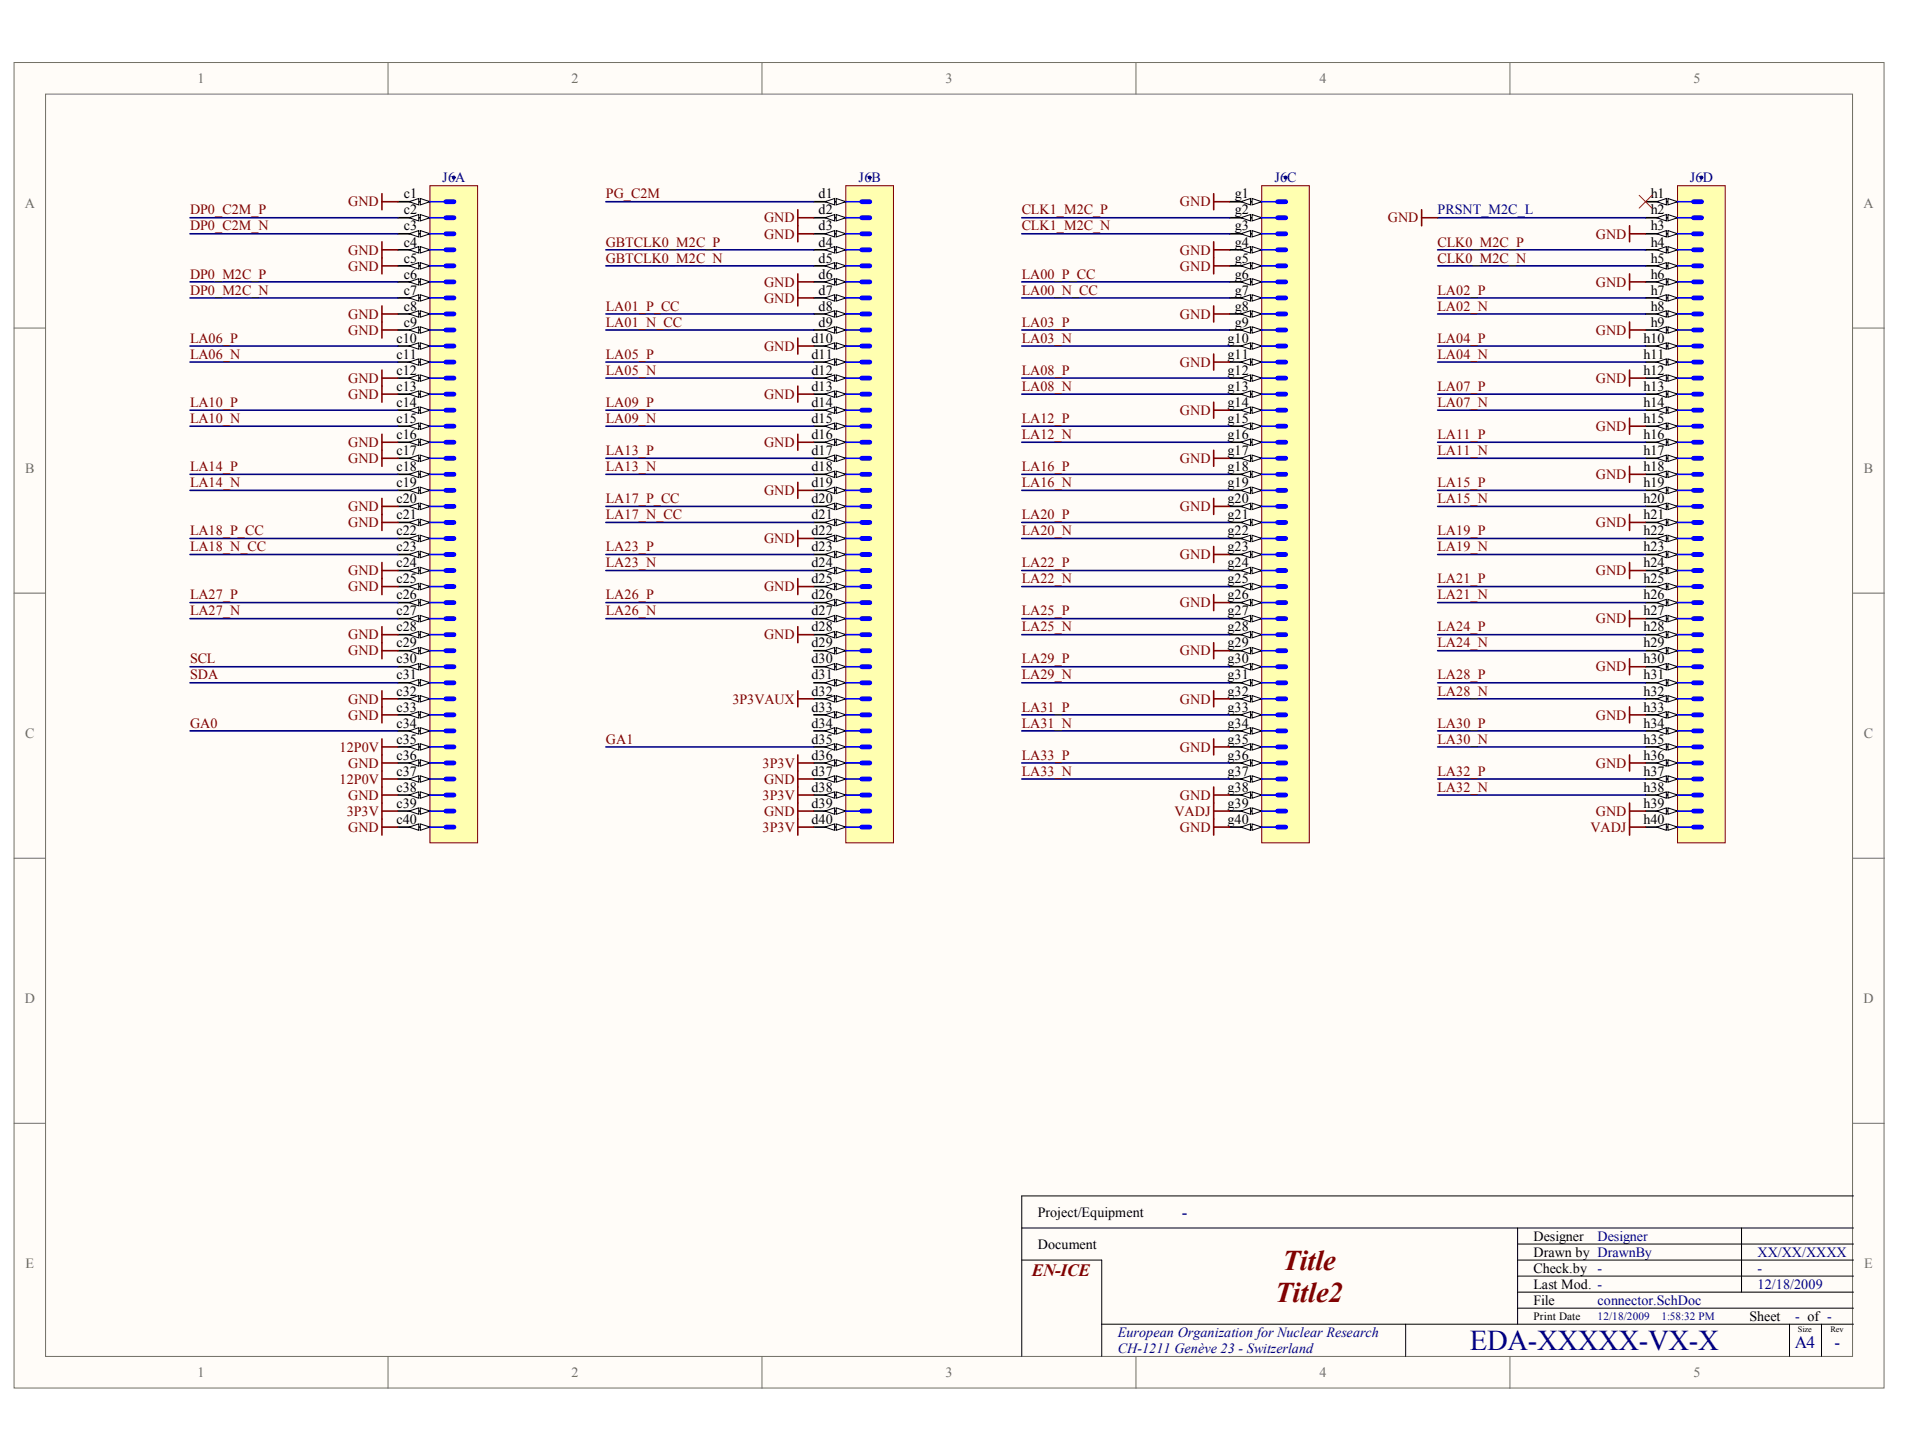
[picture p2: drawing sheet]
<svg xmlns="http://www.w3.org/2000/svg" width="269mm" height="205mm" viewBox="0 0 269 205" stroke-linecap="round" stroke-linejoin="round" font-family="sans-serif">
<defs><g id="words">
<g font-size="4" fill="#800000">
<text x="181" y="179.1">Title</text>
<text x="179.9" y="183.6">Title2</text>
</g>
<text font-size="4" fill="#000080" x="207.4" y="190.4">EDA-XXXXX-VX-X</text>
<g font-size="2.4" fill="#000080">
<text x="166.8" y="171.8">-</text>
<text x="253.3" y="190.1">A4</text>
<text x="258.9" y="190.1">-</text>
</g>
<text font-size="2.4" fill="#800000" x="145.6" y="180">EN-ICE</text>
<g font-size="2" fill="#716f64">
<text x="27.9" y="11.7">1</text>
<text x="80.6" y="11.7">2</text>
<text x="133.4" y="11.7">3</text>
<text x="186.2" y="11.7">4</text>
<text x="239" y="11.7">5</text>
<text x="3.5" y="29.3">A</text>
<text x="262.9" y="29.3">A</text>
<text x="3.6" y="66.7">B</text>
<text x="263" y="66.7">B</text>
<text x="3.6" y="104.1">C</text>
<text x="263" y="104.1">C</text>
<text x="3.5" y="141.5">D</text>
<text x="262.9" y="141.5">D</text>
<text x="3.6" y="178.9">E</text>
<text x="263.1" y="178.9">E</text>
<text x="27.9" y="194.3">1</text>
<text x="80.6" y="194.3">2</text>
<text x="133.4" y="194.3">3</text>
<text x="186.2" y="194.3">4</text>
<text x="239" y="194.3">5</text>
</g>
<g font-size="2" fill="#800000">
<text x="49.1" y="29.1">GND</text>
<text x="85.5" y="28">PG_C2M</text>
<text x="166.5" y="29.1">GND</text>
<text x="26.8" y="30.3">DP0_C2M_P</text>
<text x="26.8" y="32.5">DP0_C2M_N</text>
<text x="49.1" y="35.9">GND</text>
<text x="85.5" y="34.8">GBTCLK0_M2C_P</text>
<text x="107.8" y="33.6">GND</text>
<text x="107.8" y="31.4">GND</text>
<text x="144.2" y="30.3">CLK1_M2C_P</text>
<text x="144.2" y="32.5">CLK1_M2C_N</text>
<text x="166.5" y="35.9">GND</text>
<text x="195.8" y="31.4">GND</text>
<text x="202.9" y="34.8">CLK0_M2C_P</text>
<text x="225.2" y="33.6">GND</text>
<text x="26.8" y="39.3">DP0_M2C_P</text>
<text x="26.8" y="41.6">DP0_M2C_N</text>
<text x="49.1" y="38.2">GND</text>
<text x="85.5" y="37">GBTCLK0_M2C_N</text>
<text x="107.8" y="40.4">GND</text>
<text x="144.2" y="39.3">LA00_P_CC</text>
<text x="144.2" y="41.6">LA00_N_CC</text>
<text x="166.5" y="38.2">GND</text>
<text x="202.9" y="37">CLK0_M2C_N</text>
<text x="202.9" y="41.6">LA02_P</text>
<text x="225.2" y="40.4">GND</text>
<text x="49.1" y="45">GND</text>
<text x="49.1" y="47.2">GND</text>
<text x="85.5" y="43.8">LA01_P_CC</text>
<text x="85.5" y="46.1">LA01_N_CC</text>
<text x="107.8" y="42.7">GND</text>
<text x="144.2" y="46.1">LA03_P</text>
<text x="166.5" y="45">GND</text>
<text x="202.9" y="43.8">LA02_N</text>
<text x="225.2" y="47.2">GND</text>
<text x="26.8" y="48.3">LA06_P</text>
<text x="26.8" y="50.6">LA06_N</text>
<text x="85.5" y="50.6">LA05_P</text>
<text x="85.5" y="52.9">LA05_N</text>
<text x="107.8" y="49.5">GND</text>
<text x="144.2" y="48.3">LA03_N</text>
<text x="144.2" y="52.9">LA08_P</text>
<text x="166.5" y="51.7">GND</text>
<text x="202.9" y="48.3">LA04_P</text>
<text x="202.9" y="50.6">LA04_N</text>
<text x="26.8" y="57.4">LA10_P</text>
<text x="26.8" y="59.7">LA10_N</text>
<text x="49.1" y="54">GND</text>
<text x="49.1" y="56.3">GND</text>
<text x="85.5" y="57.4">LA09_P</text>
<text x="85.5" y="59.7">LA09_N</text>
<text x="107.8" y="56.3">GND</text>
<text x="144.2" y="55.1">LA08_N</text>
<text x="144.2" y="59.7">LA12_P</text>
<text x="166.5" y="58.5">GND</text>
<text x="202.9" y="55.1">LA07_P</text>
<text x="202.9" y="57.4">LA07_N</text>
<text x="225.2" y="54">GND</text>
<text x="49.1" y="63">GND</text>
<text x="49.1" y="65.3">GND</text>
<text x="85.5" y="64.2">LA13_P</text>
<text x="107.8" y="63">GND</text>
<text x="144.2" y="61.9">LA12_N</text>
<text x="166.5" y="65.3">GND</text>
<text x="202.9" y="61.9">LA11_P</text>
<text x="202.9" y="64.2">LA11_N</text>
<text x="225.2" y="60.8">GND</text>
<text x="26.8" y="66.4">LA14_P</text>
<text x="26.8" y="68.7">LA14_N</text>
<text x="85.5" y="66.4">LA13_N</text>
<text x="85.5" y="71">LA17_P_CC</text>
<text x="107.8" y="69.8">GND</text>
<text x="144.2" y="66.4">LA16_P</text>
<text x="144.2" y="68.7">LA16_N</text>
<text x="202.9" y="68.7">LA15_P</text>
<text x="202.9" y="71">LA15_N</text>
<text x="225.2" y="67.6">GND</text>
<text x="26.8" y="75.5">LA18_P_CC</text>
<text x="26.8" y="77.8">LA18_N_CC</text>
<text x="49.1" y="72.1">GND</text>
<text x="49.1" y="74.4">GND</text>
<text x="85.5" y="73.2">LA17_N_CC</text>
<text x="85.5" y="77.8">LA23_P</text>
<text x="107.8" y="76.6">GND</text>
<text x="144.2" y="73.2">LA20_P</text>
<text x="144.2" y="75.5">LA20_N</text>
<text x="166.5" y="72.1">GND</text>
<text x="202.9" y="75.5">LA19_P</text>
<text x="202.9" y="77.8">LA19_N</text>
<text x="225.2" y="74.4">GND</text>
<text x="49.1" y="81.1">GND</text>
<text x="49.1" y="83.4">GND</text>
<text x="85.5" y="80">LA23_N</text>
<text x="107.8" y="83.4">GND</text>
<text x="144.2" y="80">LA22_P</text>
<text x="144.2" y="82.3">LA22_N</text>
<text x="166.5" y="78.9">GND</text>
<text x="202.9" y="82.3">LA21_P</text>
<text x="225.2" y="81.1">GND</text>
<text x="26.8" y="84.5">LA27_P</text>
<text x="26.8" y="86.8">LA27_N</text>
<text x="85.5" y="84.5">LA26_P</text>
<text x="85.5" y="86.8">LA26_N</text>
<text x="144.2" y="86.8">LA25_P</text>
<text x="144.2" y="89.1">LA25_N</text>
<text x="166.5" y="85.7">GND</text>
<text x="202.9" y="84.5">LA21_N</text>
<text x="202.9" y="89.1">LA24_P</text>
<text x="225.2" y="87.9">GND</text>
<text x="26.8" y="93.6">SCL</text>
<text x="26.8" y="95.8">SDA</text>
<text x="49.1" y="90.2">GND</text>
<text x="49.1" y="92.5">GND</text>
<text x="107.8" y="90.2">GND</text>
<text x="144.2" y="93.6">LA29_P</text>
<text x="144.2" y="95.8">LA29_N</text>
<text x="166.5" y="92.5">GND</text>
<text x="202.9" y="91.3">LA24_N</text>
<text x="202.9" y="95.8">LA28_P</text>
<text x="225.2" y="94.7">GND</text>
<text x="49.1" y="99.2">GND</text>
<text x="49.1" y="101.5">GND</text>
<text x="103.3" y="99.2">3P3VAUX</text>
<text x="144.2" y="100.4">LA31_P</text>
<text x="166.5" y="99.2">GND</text>
<text x="202.9" y="98.1">LA28_N</text>
<text x="225.2" y="101.5">GND</text>
<text x="26.8" y="102.6">GA0</text>
<text x="47.9" y="106">12P0V</text>
<text x="85.5" y="104.9">GA1</text>
<text x="144.2" y="102.6">LA31_N</text>
<text x="144.2" y="107.2">LA33_P</text>
<text x="166.5" y="106">GND</text>
<text x="202.9" y="102.6">LA30_P</text>
<text x="202.9" y="104.9">LA30_N</text>
<text x="47.9" y="110.6">12P0V</text>
<text x="49.1" y="112.8">GND</text>
<text x="49.1" y="108.3">GND</text>
<text x="107.6" y="108.3">3P3V</text>
<text x="107.6" y="112.8">3P3V</text>
<text x="107.8" y="110.6">GND</text>
<text x="144.2" y="109.4">LA33_N</text>
<text x="166.5" y="112.8">GND</text>
<text x="202.9" y="109.4">LA32_P</text>
<text x="202.9" y="111.7">LA32_N</text>
<text x="225.2" y="108.3">GND</text>
<text x="48.9" y="115.1">3P3V</text>
<text x="49.1" y="117.3">GND</text>
<text x="107.6" y="117.3">3P3V</text>
<text x="107.8" y="115.1">GND</text>
<text x="165.8" y="115.1">VADJ</text>
<text x="166.5" y="117.3">GND</text>
<text x="224.4" y="117.3">VADJ</text>
<text x="225.2" y="115.1">GND</text>
</g>
<g font-size="2">
<text x="57" y="28">c1</text>
<text x="115.5" y="28">d1</text>
<text x="174.2" y="28">g1</text>
<text x="232.9" y="28">h1</text>
<text x="57" y="30.3">c2</text>
<text x="57" y="32.5">c3</text>
<text x="57" y="34.8">c4</text>
<text x="115.5" y="30.3">d2</text>
<text x="115.5" y="32.5">d3</text>
<text x="115.5" y="34.8">d4</text>
<text x="174.2" y="30.3">g2</text>
<text x="174.2" y="32.5">g3</text>
<text x="174.2" y="34.8">g4</text>
<text x="232.9" y="30.3">h2</text>
<text x="232.9" y="32.5">h3</text>
<text x="232.9" y="34.8">h4</text>
<text x="57" y="37">c5</text>
<text x="57" y="39.3">c6</text>
<text x="57" y="41.6">c7</text>
<text x="115.5" y="37">d5</text>
<text x="115.5" y="39.3">d6</text>
<text x="115.5" y="41.6">d7</text>
<text x="174.2" y="37">g5</text>
<text x="174.2" y="39.3">g6</text>
<text x="174.2" y="41.6">g7</text>
<text x="232.9" y="37">h5</text>
<text x="232.9" y="39.3">h6</text>
<text x="232.9" y="41.6">h7</text>
<text x="57" y="43.8">c8</text>
<text x="57" y="46.1">c9</text>
<text x="115.5" y="43.8">d8</text>
<text x="115.5" y="46.1">d9</text>
<text x="174.2" y="43.8">g8</text>
<text x="174.2" y="46.1">g9</text>
<text x="232.9" y="43.8">h8</text>
<text x="232.9" y="46.1">h9</text>
<text x="56" y="48.3">c10</text>
<text x="56" y="50.6">c11</text>
<text x="56" y="52.9">c12</text>
<text x="114.5" y="48.3">d10</text>
<text x="114.5" y="50.6">d11</text>
<text x="114.5" y="52.9">d12</text>
<text x="173.2" y="48.3">g10</text>
<text x="173.2" y="50.6">g11</text>
<text x="173.2" y="52.9">g12</text>
<text x="231.9" y="48.3">h10</text>
<text x="231.9" y="50.6">h11</text>
<text x="231.9" y="52.9">h12</text>
<text x="56" y="55.1">c13</text>
<text x="56" y="57.4">c14</text>
<text x="56" y="59.7">c15</text>
<text x="114.5" y="55.1">d13</text>
<text x="114.5" y="57.4">d14</text>
<text x="114.5" y="59.7">d15</text>
<text x="173.2" y="55.1">g13</text>
<text x="173.2" y="57.4">g14</text>
<text x="173.2" y="59.7">g15</text>
<text x="231.9" y="55.1">h13</text>
<text x="231.9" y="57.4">h14</text>
<text x="231.9" y="59.7">h15</text>
<text x="56" y="61.9">c16</text>
<text x="56" y="64.2">c17</text>
<text x="114.5" y="61.9">d16</text>
<text x="114.5" y="64.2">d17</text>
<text x="173.2" y="61.9">g16</text>
<text x="173.2" y="64.2">g17</text>
<text x="231.9" y="61.9">h16</text>
<text x="231.9" y="64.2">h17</text>
<text x="56" y="66.4">c18</text>
<text x="56" y="68.7">c19</text>
<text x="56" y="71">c20</text>
<text x="114.5" y="66.4">d18</text>
<text x="114.5" y="68.7">d19</text>
<text x="114.5" y="71">d20</text>
<text x="173.2" y="66.4">g18</text>
<text x="173.2" y="68.7">g19</text>
<text x="173.2" y="71">g20</text>
<text x="231.9" y="66.4">h18</text>
<text x="231.9" y="68.7">h19</text>
<text x="231.9" y="71">h20</text>
<text x="56" y="73.2">c21</text>
<text x="56" y="75.5">c22</text>
<text x="56" y="77.8">c23</text>
<text x="114.5" y="73.2">d21</text>
<text x="114.5" y="75.5">d22</text>
<text x="114.5" y="77.8">d23</text>
<text x="173.2" y="73.2">g21</text>
<text x="173.2" y="75.5">g22</text>
<text x="173.2" y="77.8">g23</text>
<text x="231.9" y="73.2">h21</text>
<text x="231.9" y="75.5">h22</text>
<text x="231.9" y="77.8">h23</text>
<text x="56" y="80">c24</text>
<text x="56" y="82.3">c25</text>
<text x="114.5" y="80">d24</text>
<text x="114.5" y="82.3">d25</text>
<text x="173.2" y="80">g24</text>
<text x="173.2" y="82.3">g25</text>
<text x="231.9" y="80">h24</text>
<text x="231.9" y="82.3">h25</text>
<text x="56" y="84.5">c26</text>
<text x="56" y="86.8">c27</text>
<text x="56" y="89.1">c28</text>
<text x="114.5" y="84.5">d26</text>
<text x="114.5" y="86.8">d27</text>
<text x="114.5" y="89.1">d28</text>
<text x="173.2" y="84.5">g26</text>
<text x="173.2" y="86.8">g27</text>
<text x="173.2" y="89.1">g28</text>
<text x="231.9" y="84.5">h26</text>
<text x="231.9" y="86.8">h27</text>
<text x="231.9" y="89.1">h28</text>
<text x="56" y="91.3">c29</text>
<text x="56" y="93.6">c30</text>
<text x="56" y="95.8">c31</text>
<text x="114.5" y="91.3">d29</text>
<text x="114.5" y="93.6">d30</text>
<text x="114.5" y="95.8">d31</text>
<text x="173.2" y="91.3">g29</text>
<text x="173.2" y="93.6">g30</text>
<text x="173.2" y="95.8">g31</text>
<text x="231.9" y="91.3">h29</text>
<text x="231.9" y="93.6">h30</text>
<text x="231.9" y="95.8">h31</text>
<text x="56" y="98.1">c32</text>
<text x="56" y="100.4">c33</text>
<text x="114.5" y="98.1">d32</text>
<text x="114.5" y="100.4">d33</text>
<text x="173.2" y="98.1">g32</text>
<text x="173.2" y="100.4">g33</text>
<text x="231.9" y="98.1">h32</text>
<text x="231.9" y="100.4">h33</text>
<text x="56" y="102.6">c34</text>
<text x="56" y="104.9">c35</text>
<text x="56" y="107.2">c36</text>
<text x="114.5" y="102.6">d34</text>
<text x="114.5" y="104.9">d35</text>
<text x="114.5" y="107.2">d36</text>
<text x="173.2" y="102.6">g34</text>
<text x="173.2" y="104.9">g35</text>
<text x="173.2" y="107.2">g36</text>
<text x="231.9" y="102.6">h34</text>
<text x="231.9" y="104.9">h35</text>
<text x="231.9" y="107.2">h36</text>
<text x="56" y="109.4">c37</text>
<text x="56" y="111.7">c38</text>
<text x="56" y="113.9">c39</text>
<text x="114.5" y="109.4">d37</text>
<text x="114.5" y="111.7">d38</text>
<text x="114.5" y="113.9">d39</text>
<text x="173.2" y="109.4">g37</text>
<text x="173.2" y="111.7">g38</text>
<text x="173.2" y="113.9">g39</text>
<text x="231.9" y="109.4">h37</text>
<text x="231.9" y="111.7">h38</text>
<text x="231.9" y="113.9">h39</text>
<text x="56" y="116.2">c40</text>
<text x="114.5" y="116.2">d40</text>
<text x="173.2" y="116.2">g40</text>
<text x="231.9" y="116.2">h40</text>
<text x="146.4" y="171.6">Project/Equipment</text>
<text x="146.4" y="176.2">Document</text>
<text x="216.4" y="175">Designer</text>
<text x="216.4" y="177.3">Drawn by DrawnBy</text>
<text x="216.4" y="179.5">Check.by</text>
<text x="216.4" y="184.1">File</text>
<text x="216.4" y="181.8">Last Mod. -</text>
<text x="246.9" y="186.3">Sheet</text>
</g>
<g font-size="2" fill="#000080">
<text x="62.4" y="25.7">J6A</text>
<text x="121.2" y="25.7">J6B</text>
<text x="179.8" y="25.7">J6C</text>
<text x="238.5" y="25.7">J6D</text>
<text x="202.9" y="30.3">PRSNT_M2C_L</text>
<text x="225.4" y="175">Designer</text>
<text x="225.4" y="179.5">-</text>
<text x="248" y="177.3">XX/XX/XXXX</text>
<text x="248" y="179.5">-</text>
<text x="225.4" y="184.1">connector.SchDoc</text>
<text x="248" y="181.8">12/18/2009</text>
<text x="157.7" y="188.6">European Organization for Nuclear Research</text>
<text x="157.7" y="190.9">CH-1211 Genève 23 - Switzerland</text>
<text x="253.3" y="186.3">- of -</text>
</g>
<text font-size="1.6" x="216.4" y="186.2">Print Date</text>
<g font-size="1.6" fill="#000080">
<text x="225.4" y="186.2">12/18/2009</text>
<text x="234.5" y="186.2">1:58:32 PM</text>
</g>
<g font-size="1.2">
<text x="253.7" y="187.9">Size</text>
<text x="258.3" y="187.9">Rev</text>
</g>
</g></defs>
<g fill="#fffcf8" stroke="#716f64" stroke-width=".14">
<path d="M2 8.8h263.9v187h-263.9z"/>
<path d="M6.4 13.3h255v178h-255z"/>
</g>
<g fill="none" stroke="#716f64" stroke-width=".14">
<path d="M54.8 8.8v4.5M107.5 8.8v4.5M160.3 8.8v4.5M213.1 8.8v4.5M2 46.3h4.4M261.5 46.3h4.4M2 83.7h4.4M261.5 83.7h4.4M2 121.1h4.4M261.5 121.1h4.4M2 158.5h4.4M261.5 158.5h4.4"/>
<path d="M54.8 191.4v4.4M107.5 191.4v4.4M160.3 191.4v4.4M213.1 191.4v4.4"/>
</g>
<g fill="none" stroke="#000" stroke-width=".14">
<path d="M144.2 177.7h11.3v13.6M144.2 173.2h117.3M214.2 173.2v13.6M214.2 175.5h47.3M214.2 177.7h47.3M245.7 173.2v9.1M261.5 168.7h-117.3v22.6M155.5 186.8h106M198.4 186.8v4.5M214.2 180h47.3M214.2 182.3h47.3M214.2 184.5h47.3"/>
<path d="M252.5 186.8v4.5M257 186.8v4.5"/>
</g>
<path d="M60.7 26.2h6.7v92.7h-6.7z" fill="#ffffb0" stroke="#800000" stroke-width=".14"/>
<path d="M56.2 28.5h4.5" fill="none" stroke="#000" stroke-width=".23"/>
<g fill="#fffcf8" stroke="#000" stroke-width=".14">
<path d="M59.3 28l1.4 .5-1.4 .4z"/>
<path d="M57.7 28.5l1.4-.5v.9z"/>
</g>
<path d="M56.2 30.7h4.5" fill="none" stroke="#000" stroke-width=".23"/>
<g fill="#fffcf8" stroke="#000" stroke-width=".14">
<path d="M59.3 30.3l1.4 .4-1.4 .5z"/>
<path d="M57.7 30.7l1.4-.4v.9z"/>
</g>
<path d="M56.2 33h4.5" fill="none" stroke="#000" stroke-width=".23"/>
<g fill="#fffcf8" stroke="#000" stroke-width=".14">
<path d="M59.3 32.5l1.4 .5-1.4 .4z"/>
<path d="M57.7 33l1.4-.5v.9z"/>
</g>
<path d="M56.2 35.2h4.5" fill="none" stroke="#000" stroke-width=".23"/>
<g fill="#fffcf8" stroke="#000" stroke-width=".14">
<path d="M59.3 34.8l1.4 .4-1.4 .5z"/>
<path d="M57.7 35.2l1.4-.4v.9z"/>
</g>
<path d="M56.2 37.5h4.5" fill="none" stroke="#000" stroke-width=".23"/>
<g fill="#fffcf8" stroke="#000" stroke-width=".14">
<path d="M59.3 37l1.4 .5-1.4 .5z"/>
<path d="M57.7 37.5l1.4-.5v1z"/>
</g>
<path d="M56.2 39.8h4.5" fill="none" stroke="#000" stroke-width=".23"/>
<g fill="#fffcf8" stroke="#000" stroke-width=".14">
<path d="M59.3 39.3l1.4 .5-1.4 .4z"/>
<path d="M57.7 39.8l1.4-.5v.9z"/>
</g>
<path d="M56.2 42h4.5" fill="none" stroke="#000" stroke-width=".23"/>
<g fill="#fffcf8" stroke="#000" stroke-width=".14">
<path d="M59.3 41.6l1.4 .4-1.4 .5z"/>
<path d="M57.7 42l1.4-.4v.9z"/>
</g>
<path d="M56.2 44.3h4.5" fill="none" stroke="#000" stroke-width=".23"/>
<g fill="#fffcf8" stroke="#000" stroke-width=".14">
<path d="M59.3 43.8l1.4 .5-1.4 .4z"/>
<path d="M57.7 44.3l1.4-.5v.9z"/>
</g>
<path d="M56.2 46.6h4.5" fill="none" stroke="#000" stroke-width=".23"/>
<g fill="#fffcf8" stroke="#000" stroke-width=".14">
<path d="M59.3 46.1l1.4 .5-1.4 .4z"/>
<path d="M57.7 46.6l1.4-.5v.9z"/>
</g>
<path d="M56.2 48.8h4.5" fill="none" stroke="#000" stroke-width=".23"/>
<g fill="#fffcf8" stroke="#000" stroke-width=".14">
<path d="M59.3 48.4l1.4 .4-1.4 .5z"/>
<path d="M57.7 48.8l1.4-.4v.9z"/>
</g>
<path d="M56.2 51.1h4.5" fill="none" stroke="#000" stroke-width=".23"/>
<g fill="#fffcf8" stroke="#000" stroke-width=".14">
<path d="M59.3 50.6l1.4 .5-1.4 .4z"/>
<path d="M57.7 51.1l1.4-.5v.9z"/>
</g>
<path d="M56.2 53.3h4.5" fill="none" stroke="#000" stroke-width=".23"/>
<g fill="#fffcf8" stroke="#000" stroke-width=".14">
<path d="M59.3 52.9l1.4 .4-1.4 .5z"/>
<path d="M57.7 53.3l1.4-.4v.9z"/>
</g>
<path d="M56.2 55.6h4.5" fill="none" stroke="#000" stroke-width=".23"/>
<g fill="#fffcf8" stroke="#000" stroke-width=".14">
<path d="M59.3 55.1l1.4 .5-1.4 .5z"/>
<path d="M57.7 55.6l1.4-.5v1z"/>
</g>
<path d="M56.2 57.9h4.5" fill="none" stroke="#000" stroke-width=".23"/>
<g fill="#fffcf8" stroke="#000" stroke-width=".14">
<path d="M59.3 57.4l1.4 .5-1.4 .4z"/>
<path d="M57.7 57.9l1.4-.5v.9z"/>
</g>
<path d="M56.2 60.1h4.5" fill="none" stroke="#000" stroke-width=".23"/>
<g fill="#fffcf8" stroke="#000" stroke-width=".14">
<path d="M59.3 59.7l1.4 .4-1.4 .5z"/>
<path d="M57.7 60.1l1.4-.4v.9z"/>
</g>
<path d="M56.2 62.4h4.5" fill="none" stroke="#000" stroke-width=".23"/>
<g fill="#fffcf8" stroke="#000" stroke-width=".14">
<path d="M59.3 61.9l1.4 .5-1.4 .4z"/>
<path d="M57.7 62.4l1.4-.5v.9z"/>
</g>
<path d="M56.2 64.6h4.5" fill="none" stroke="#000" stroke-width=".23"/>
<g fill="#fffcf8" stroke="#000" stroke-width=".14">
<path d="M59.3 64.2l1.4 .4-1.4 .5z"/>
<path d="M57.7 64.6l1.4-.4v.9z"/>
</g>
<path d="M56.2 66.9h4.5" fill="none" stroke="#000" stroke-width=".23"/>
<g fill="#fffcf8" stroke="#000" stroke-width=".14">
<path d="M59.3 66.5l1.4 .4-1.4 .5z"/>
<path d="M57.7 66.9l1.4-.4v.9z"/>
</g>
<path d="M56.2 69.2h4.5" fill="none" stroke="#000" stroke-width=".23"/>
<g fill="#fffcf8" stroke="#000" stroke-width=".14">
<path d="M59.3 68.7l1.4 .5-1.4 .4z"/>
<path d="M57.7 69.2l1.4-.5v.9z"/>
</g>
<path d="M56.2 71.4h4.5" fill="none" stroke="#000" stroke-width=".23"/>
<g fill="#fffcf8" stroke="#000" stroke-width=".14">
<path d="M59.3 71l1.4 .4-1.4 .5z"/>
<path d="M57.7 71.4l1.4-.4v.9z"/>
</g>
<path d="M56.2 73.7h4.5" fill="none" stroke="#000" stroke-width=".23"/>
<g fill="#fffcf8" stroke="#000" stroke-width=".14">
<path d="M59.3 73.2l1.4 .5-1.4 .4z"/>
<path d="M57.7 73.7l1.4-.5v.9z"/>
</g>
<path d="M56.2 76h4.5" fill="none" stroke="#000" stroke-width=".23"/>
<g fill="#fffcf8" stroke="#000" stroke-width=".14">
<path d="M59.3 75.5l1.4 .5-1.4 .4z"/>
<path d="M57.7 76l1.4-.5v.9z"/>
</g>
<path d="M56.2 78.2h4.5" fill="none" stroke="#000" stroke-width=".23"/>
<g fill="#fffcf8" stroke="#000" stroke-width=".14">
<path d="M59.3 77.8l1.4 .4-1.4 .5z"/>
<path d="M57.7 78.2l1.4-.4v.9z"/>
</g>
<path d="M56.2 80.5h4.5" fill="none" stroke="#000" stroke-width=".23"/>
<g fill="#fffcf8" stroke="#000" stroke-width=".14">
<path d="M59.3 80l1.4 .5-1.4 .4z"/>
<path d="M57.7 80.5l1.4-.5v.9z"/>
</g>
<path d="M56.2 82.7h4.5" fill="none" stroke="#000" stroke-width=".23"/>
<g fill="#fffcf8" stroke="#000" stroke-width=".14">
<path d="M59.3 82.3l1.4 .4-1.4 .5z"/>
<path d="M57.7 82.7l1.4-.4v.9z"/>
</g>
<path d="M56.2 85h4.5" fill="none" stroke="#000" stroke-width=".23"/>
<g fill="#fffcf8" stroke="#000" stroke-width=".14">
<path d="M59.3 84.6l1.4 .4-1.4 .5z"/>
<path d="M57.7 85l1.4-.4v.9z"/>
</g>
<path d="M56.2 87.3h4.5" fill="none" stroke="#000" stroke-width=".23"/>
<g fill="#fffcf8" stroke="#000" stroke-width=".14">
<path d="M59.3 86.8l1.4 .5-1.4 .4z"/>
<path d="M57.7 87.3l1.4-.5v.9z"/>
</g>
<path d="M56.2 89.5h4.5" fill="none" stroke="#000" stroke-width=".23"/>
<g fill="#fffcf8" stroke="#000" stroke-width=".14">
<path d="M59.3 89.1l1.4 .4-1.4 .5z"/>
<path d="M57.7 89.5l1.4-.4v.9z"/>
</g>
<path d="M56.2 91.8h4.5" fill="none" stroke="#000" stroke-width=".23"/>
<g fill="#fffcf8" stroke="#000" stroke-width=".14">
<path d="M59.3 91.3l1.4 .5-1.4 .4z"/>
<path d="M57.7 91.8l1.4-.5v.9z"/>
</g>
<path d="M56.2 94.1h4.5" fill="none" stroke="#000" stroke-width=".23"/>
<g fill="#fffcf8" stroke="#000" stroke-width=".14">
<path d="M59.3 93.6l1.4 .5-1.4 .4z"/>
<path d="M57.7 94.1l1.4-.5v.9z"/>
</g>
<path d="M56.2 96.3h4.5" fill="none" stroke="#000" stroke-width=".23"/>
<g fill="#fffcf8" stroke="#000" stroke-width=".14">
<path d="M59.3 95.9l1.4 .4-1.4 .5z"/>
<path d="M57.7 96.3l1.4-.4v.9z"/>
</g>
<path d="M56.2 98.6h4.5" fill="none" stroke="#000" stroke-width=".23"/>
<g fill="#fffcf8" stroke="#000" stroke-width=".14">
<path d="M59.3 98.1l1.4 .5-1.4 .4z"/>
<path d="M57.7 98.6l1.4-.5v.9z"/>
</g>
<path d="M56.2 100.8h4.5" fill="none" stroke="#000" stroke-width=".23"/>
<g fill="#fffcf8" stroke="#000" stroke-width=".14">
<path d="M59.3 100.4l1.4 .4-1.4 .5z"/>
<path d="M57.7 100.8l1.4-.4v.9z"/>
</g>
<path d="M56.2 109.9h4.5" fill="none" stroke="#000" stroke-width=".23"/>
<g fill="#fffcf8" stroke="#000" stroke-width=".14">
<path d="M59.3 109.4l1.4 .5-1.4 .4z"/>
<path d="M57.7 109.9l1.4-.5v.9z"/>
</g>
<path d="M56.2 112.1h4.5" fill="none" stroke="#000" stroke-width=".23"/>
<g fill="#fffcf8" stroke="#000" stroke-width=".14">
<path d="M59.3 111.7l1.4 .4-1.4 .5z"/>
<path d="M57.7 112.1l1.4-.4v.9z"/>
</g>
<path d="M56.2 114.4h4.5" fill="none" stroke="#000" stroke-width=".23"/>
<g fill="#fffcf8" stroke="#000" stroke-width=".14">
<path d="M59.3 114l1.4 .4-1.4 .5z"/>
<path d="M57.7 114.4l1.4-.4v.9z"/>
</g>
<path d="M56.2 116.7h4.5" fill="none" stroke="#000" stroke-width=".23"/>
<g fill="#fffcf8" stroke="#000" stroke-width=".14">
<path d="M59.3 116.2l1.4 .5-1.4 .4z"/>
<path d="M57.7 116.7l1.4-.5v.9z"/>
</g>
<path d="M56.2 103.1h4.5" fill="none" stroke="#000" stroke-width=".23"/>
<g fill="#fffcf8" stroke="#000" stroke-width=".14">
<path d="M59.3 102.6l1.4 .5-1.4 .5z"/>
<path d="M57.7 103.1l1.4-.5v1z"/>
</g>
<path d="M56.2 105.4h4.5" fill="none" stroke="#000" stroke-width=".23"/>
<g fill="#fffcf8" stroke="#000" stroke-width=".14">
<path d="M59.3 104.9l1.4 .5-1.4 .4z"/>
<path d="M57.7 105.4l1.4-.5v.9z"/>
</g>
<path d="M56.2 107.6h4.5" fill="none" stroke="#000" stroke-width=".23"/>
<g fill="#fffcf8" stroke="#000" stroke-width=".14">
<path d="M59.3 107.2l1.4 .4-1.4 .5z"/>
<path d="M57.7 107.6l1.4-.4v.9z"/>
</g>
<g fill="none" stroke="#00f" stroke-width=".23">
<path d="M60.7 28.5h2.2M60.7 30.7h2.2M60.7 33h2.2M60.7 37.5h2.2M60.7 35.2h2.2M60.7 39.8h2.2M60.7 44.3h2.2M60.7 42h2.2M60.7 46.6h2.2M60.7 51.1h2.2M60.7 48.8h2.2M60.7 53.3h2.2"/>
<path d="M60.7 55.6h2.2M60.7 57.9h2.2M60.7 62.4h2.2M60.7 60.1h2.2M60.7 64.6h2.2M60.7 69.2h2.2M60.7 66.9h2.2M60.7 71.4h2.2M60.7 76h2.2M60.7 73.7h2.2M60.7 78.2h2.2M60.7 80.5h2.2"/>
<path d="M60.7 82.7h2.2M60.7 87.3h2.2M60.7 85h2.2M60.7 89.5h2.2M60.7 94.1h2.2M60.7 91.8h2.2M60.7 96.3h2.2M60.7 98.6h2.2M60.7 100.8h2.2M60.7 103.1h2.2M60.7 105.4h2.2M60.7 107.6h2.2"/>
<path d="M60.7 112.1h2.2M60.7 109.9h2.2M60.7 114.4h2.2M60.7 116.7h2.2"/>
</g>
<g fill="none" stroke="#00f" stroke-width=".68">
<path d="M62.9 28.5h1.2M62.9 30.7h1.2M62.9 33h1.2M62.9 35.2h1.2M62.9 37.5h1.2M62.9 39.8h1.2M62.9 42h1.2M62.9 44.3h1.2M62.9 46.6h1.2M62.9 48.8h1.2M62.9 51.1h1.2M62.9 53.3h1.2"/>
<path d="M62.9 55.6h1.2M62.9 57.9h1.2M62.9 60.1h1.2M62.9 62.4h1.2M62.9 64.6h1.2M62.9 66.9h1.2M62.9 69.2h1.2M62.9 71.4h1.2M62.9 73.7h1.2M62.9 76h1.2M62.9 78.2h1.2M62.9 80.5h1.2"/>
<path d="M62.9 82.7h1.2M62.9 85h1.2M62.9 87.3h1.2M62.9 89.5h1.2M62.9 91.8h1.2M62.9 94.1h1.2M62.9 96.3h1.2M62.9 98.6h1.2M62.9 100.8h1.2M62.9 103.1h1.2M62.9 105.4h1.2M62.9 107.6h1.2"/>
<path d="M62.9 109.9h1.2M62.9 112.1h1.2M62.9 114.4h1.2M62.9 116.7h1.2"/>
</g>
<circle cx="64" cy="25" r=".2" fill="#000080" stroke="#000080" stroke-width=".14"/>
<path d="M119.4 26.2h6.7v92.7h-6.7z" fill="#ffffb0" stroke="#800000" stroke-width=".14"/>
<path d="M114.8 28.5h4.6" fill="none" stroke="#000" stroke-width=".23"/>
<g fill="#fffcf8" stroke="#000" stroke-width=".14">
<path d="M118 28l1.4 .5-1.4 .4z"/>
<path d="M116.4 28.5l1.4-.5v.9z"/>
</g>
<path d="M114.8 30.7h4.6" fill="none" stroke="#000" stroke-width=".23"/>
<g fill="#fffcf8" stroke="#000" stroke-width=".14">
<path d="M118 30.3l1.4 .4-1.4 .5z"/>
<path d="M116.4 30.7l1.4-.4v.9z"/>
</g>
<path d="M114.8 33h4.6" fill="none" stroke="#000" stroke-width=".23"/>
<g fill="#fffcf8" stroke="#000" stroke-width=".14">
<path d="M118 32.5l1.4 .5-1.4 .4z"/>
<path d="M116.4 33l1.4-.5v.9z"/>
</g>
<path d="M114.8 35.2h4.6" fill="none" stroke="#000" stroke-width=".23"/>
<g fill="#fffcf8" stroke="#000" stroke-width=".14">
<path d="M118 34.8l1.4 .4-1.4 .5z"/>
<path d="M116.4 35.2l1.4-.4v.9z"/>
</g>
<path d="M114.8 37.5h4.6" fill="none" stroke="#000" stroke-width=".23"/>
<g fill="#fffcf8" stroke="#000" stroke-width=".14">
<path d="M118 37l1.4 .5-1.4 .5z"/>
<path d="M116.4 37.5l1.4-.5v1z"/>
</g>
<path d="M114.8 39.8h4.6" fill="none" stroke="#000" stroke-width=".23"/>
<g fill="#fffcf8" stroke="#000" stroke-width=".14">
<path d="M118 39.3l1.4 .5-1.4 .4z"/>
<path d="M116.4 39.8l1.4-.5v.9z"/>
</g>
<path d="M114.8 42h4.6" fill="none" stroke="#000" stroke-width=".23"/>
<g fill="#fffcf8" stroke="#000" stroke-width=".14">
<path d="M118 41.6l1.4 .4-1.4 .5z"/>
<path d="M116.4 42l1.4-.4v.9z"/>
</g>
<path d="M114.8 44.3h4.6" fill="none" stroke="#000" stroke-width=".23"/>
<g fill="#fffcf8" stroke="#000" stroke-width=".14">
<path d="M118 43.8l1.4 .5-1.4 .4z"/>
<path d="M116.4 44.3l1.4-.5v.9z"/>
</g>
<path d="M114.8 46.6h4.6" fill="none" stroke="#000" stroke-width=".23"/>
<g fill="#fffcf8" stroke="#000" stroke-width=".14">
<path d="M118 46.1l1.4 .5-1.4 .4z"/>
<path d="M116.4 46.6l1.4-.5v.9z"/>
</g>
<path d="M114.8 48.8h4.6" fill="none" stroke="#000" stroke-width=".23"/>
<g fill="#fffcf8" stroke="#000" stroke-width=".14">
<path d="M118 48.4l1.4 .4-1.4 .5z"/>
<path d="M116.4 48.8l1.4-.4v.9z"/>
</g>
<path d="M114.8 51.1h4.6" fill="none" stroke="#000" stroke-width=".23"/>
<g fill="#fffcf8" stroke="#000" stroke-width=".14">
<path d="M118 50.6l1.4 .5-1.4 .4z"/>
<path d="M116.4 51.1l1.4-.5v.9z"/>
</g>
<path d="M114.8 53.3h4.6" fill="none" stroke="#000" stroke-width=".23"/>
<g fill="#fffcf8" stroke="#000" stroke-width=".14">
<path d="M118 52.9l1.4 .4-1.4 .5z"/>
<path d="M116.4 53.3l1.4-.4v.9z"/>
</g>
<path d="M114.8 55.6h4.6" fill="none" stroke="#000" stroke-width=".23"/>
<g fill="#fffcf8" stroke="#000" stroke-width=".14">
<path d="M118 55.1l1.4 .5-1.4 .5z"/>
<path d="M116.4 55.6l1.4-.5v1z"/>
</g>
<path d="M114.8 57.9h4.6" fill="none" stroke="#000" stroke-width=".23"/>
<g fill="#fffcf8" stroke="#000" stroke-width=".14">
<path d="M118 57.4l1.4 .5-1.4 .4z"/>
<path d="M116.4 57.9l1.4-.5v.9z"/>
</g>
<path d="M114.8 60.1h4.6" fill="none" stroke="#000" stroke-width=".23"/>
<g fill="#fffcf8" stroke="#000" stroke-width=".14">
<path d="M118 59.7l1.4 .4-1.4 .5z"/>
<path d="M116.4 60.1l1.4-.4v.9z"/>
</g>
<path d="M114.8 62.4h4.6" fill="none" stroke="#000" stroke-width=".23"/>
<g fill="#fffcf8" stroke="#000" stroke-width=".14">
<path d="M118 61.9l1.4 .5-1.4 .4z"/>
<path d="M116.4 62.4l1.4-.5v.9z"/>
</g>
<path d="M114.8 64.6h4.6" fill="none" stroke="#000" stroke-width=".23"/>
<g fill="#fffcf8" stroke="#000" stroke-width=".14">
<path d="M118 64.2l1.4 .4-1.4 .5z"/>
<path d="M116.4 64.6l1.4-.4v.9z"/>
</g>
<path d="M114.8 66.9h4.6" fill="none" stroke="#000" stroke-width=".23"/>
<g fill="#fffcf8" stroke="#000" stroke-width=".14">
<path d="M118 66.5l1.4 .4-1.4 .5z"/>
<path d="M116.4 66.9l1.4-.4v.9z"/>
</g>
<path d="M114.8 69.2h4.6" fill="none" stroke="#000" stroke-width=".23"/>
<g fill="#fffcf8" stroke="#000" stroke-width=".14">
<path d="M118 68.7l1.4 .5-1.4 .4z"/>
<path d="M116.4 69.2l1.4-.5v.9z"/>
</g>
<path d="M114.8 71.4h4.6" fill="none" stroke="#000" stroke-width=".23"/>
<g fill="#fffcf8" stroke="#000" stroke-width=".14">
<path d="M118 71l1.4 .4-1.4 .5z"/>
<path d="M116.4 71.4l1.4-.4v.9z"/>
</g>
<path d="M114.8 73.7h4.6" fill="none" stroke="#000" stroke-width=".23"/>
<g fill="#fffcf8" stroke="#000" stroke-width=".14">
<path d="M118 73.2l1.4 .5-1.4 .4z"/>
<path d="M116.4 73.7l1.4-.5v.9z"/>
</g>
<path d="M114.8 76h4.6" fill="none" stroke="#000" stroke-width=".23"/>
<g fill="#fffcf8" stroke="#000" stroke-width=".14">
<path d="M118 75.5l1.4 .5-1.4 .4z"/>
<path d="M116.4 76l1.4-.5v.9z"/>
</g>
<path d="M114.8 78.2h4.6" fill="none" stroke="#000" stroke-width=".23"/>
<g fill="#fffcf8" stroke="#000" stroke-width=".14">
<path d="M118 77.8l1.4 .4-1.4 .5z"/>
<path d="M116.4 78.2l1.4-.4v.9z"/>
</g>
<path d="M114.8 80.5h4.6" fill="none" stroke="#000" stroke-width=".23"/>
<g fill="#fffcf8" stroke="#000" stroke-width=".14">
<path d="M118 80l1.4 .5-1.4 .4z"/>
<path d="M116.4 80.5l1.4-.5v.9z"/>
</g>
<path d="M114.8 82.7h4.6" fill="none" stroke="#000" stroke-width=".23"/>
<g fill="#fffcf8" stroke="#000" stroke-width=".14">
<path d="M118 82.3l1.4 .4-1.4 .5z"/>
<path d="M116.4 82.7l1.4-.4v.9z"/>
</g>
<path d="M114.8 85h4.6" fill="none" stroke="#000" stroke-width=".23"/>
<g fill="#fffcf8" stroke="#000" stroke-width=".14">
<path d="M118 84.6l1.4 .4-1.4 .5z"/>
<path d="M116.4 85l1.4-.4v.9z"/>
</g>
<path d="M114.8 87.3h4.6" fill="none" stroke="#000" stroke-width=".23"/>
<g fill="#fffcf8" stroke="#000" stroke-width=".14">
<path d="M118 86.8l1.4 .5-1.4 .4z"/>
<path d="M116.4 87.3l1.4-.5v.9z"/>
</g>
<path d="M114.8 89.5h4.6" fill="none" stroke="#000" stroke-width=".23"/>
<g fill="#fffcf8" stroke="#000" stroke-width=".14">
<path d="M118 89.1l1.4 .4-1.4 .5z"/>
<path d="M116.4 89.5l1.4-.4v.9z"/>
</g>
<path d="M114.8 91.8h4.6" fill="none" stroke="#000" stroke-width=".23"/>
<g fill="#fffcf8" stroke="#000" stroke-width=".14">
<path d="M118 91.3l1.4 .5-1.4 .4z"/>
<path d="M116.4 91.8l1.4-.5v.9z"/>
</g>
<path d="M114.8 94.1h4.6" fill="none" stroke="#000" stroke-width=".23"/>
<g fill="#fffcf8" stroke="#000" stroke-width=".14">
<path d="M118 93.6l1.4 .5-1.4 .4z"/>
<path d="M116.4 94.1l1.4-.5v.9z"/>
</g>
<path d="M114.8 96.3h4.6" fill="none" stroke="#000" stroke-width=".23"/>
<g fill="#fffcf8" stroke="#000" stroke-width=".14">
<path d="M118 95.9l1.4 .4-1.4 .5z"/>
<path d="M116.4 96.3l1.4-.4v.9z"/>
</g>
<path d="M114.8 98.6h4.6" fill="none" stroke="#000" stroke-width=".23"/>
<g fill="#fffcf8" stroke="#000" stroke-width=".14">
<path d="M118 98.1l1.4 .5-1.4 .4z"/>
<path d="M116.4 98.6l1.4-.5v.9z"/>
</g>
<path d="M114.8 100.8h4.6" fill="none" stroke="#000" stroke-width=".23"/>
<g fill="#fffcf8" stroke="#000" stroke-width=".14">
<path d="M118 100.4l1.4 .4-1.4 .5z"/>
<path d="M116.4 100.8l1.4-.4v.9z"/>
</g>
<path d="M114.8 109.9h4.6" fill="none" stroke="#000" stroke-width=".23"/>
<g fill="#fffcf8" stroke="#000" stroke-width=".14">
<path d="M118 109.4l1.4 .5-1.4 .4z"/>
<path d="M116.4 109.9l1.4-.5v.9z"/>
</g>
<path d="M114.8 112.1h4.6" fill="none" stroke="#000" stroke-width=".23"/>
<g fill="#fffcf8" stroke="#000" stroke-width=".14">
<path d="M118 111.7l1.4 .4-1.4 .5z"/>
<path d="M116.4 112.1l1.4-.4v.9z"/>
</g>
<path d="M114.8 114.4h4.6" fill="none" stroke="#000" stroke-width=".23"/>
<g fill="#fffcf8" stroke="#000" stroke-width=".14">
<path d="M118 114l1.4 .4-1.4 .5z"/>
<path d="M116.4 114.4l1.4-.4v.9z"/>
</g>
<path d="M114.8 116.7h4.6" fill="none" stroke="#000" stroke-width=".23"/>
<g fill="#fffcf8" stroke="#000" stroke-width=".14">
<path d="M118 116.2l1.4 .5-1.4 .4z"/>
<path d="M116.4 116.7l1.4-.5v.9z"/>
</g>
<path d="M114.8 103.1h4.6" fill="none" stroke="#000" stroke-width=".23"/>
<g fill="#fffcf8" stroke="#000" stroke-width=".14">
<path d="M118 102.6l1.4 .5-1.4 .5z"/>
<path d="M116.4 103.1l1.4-.5v1z"/>
</g>
<path d="M114.8 105.4h4.6" fill="none" stroke="#000" stroke-width=".23"/>
<g fill="#fffcf8" stroke="#000" stroke-width=".14">
<path d="M118 104.9l1.4 .5-1.4 .4z"/>
<path d="M116.4 105.4l1.4-.5v.9z"/>
</g>
<path d="M114.8 107.6h4.6" fill="none" stroke="#000" stroke-width=".23"/>
<g fill="#fffcf8" stroke="#000" stroke-width=".14">
<path d="M118 107.2l1.4 .4-1.4 .5z"/>
<path d="M116.4 107.6l1.4-.4v.9z"/>
</g>
<g fill="none" stroke="#00f" stroke-width=".23">
<path d="M119.4 28.5h2.2M119.4 30.7h2.2M119.4 33h2.2M119.4 37.5h2.2M119.4 35.2h2.2M119.4 39.8h2.2M119.4 44.3h2.2M119.4 42h2.2M119.4 46.6h2.2M119.4 51.1h2.2M119.4 48.8h2.2M119.4 53.3h2.2"/>
<path d="M119.4 55.6h2.2M119.4 57.9h2.2M119.4 62.4h2.2M119.4 60.1h2.2M119.4 64.6h2.2M119.4 69.2h2.2M119.4 66.9h2.2M119.4 71.4h2.2M119.4 76h2.2M119.4 73.7h2.2M119.4 78.2h2.2M119.4 80.5h2.2"/>
<path d="M119.4 82.7h2.2M119.4 87.3h2.2M119.4 85h2.2M119.4 89.5h2.2M119.4 94.1h2.2M119.4 91.8h2.2M119.4 96.3h2.2M119.4 98.6h2.2M119.4 100.8h2.2M119.4 103.1h2.2M119.4 105.4h2.2M119.4 107.6h2.2"/>
<path d="M119.4 112.1h2.2M119.4 109.9h2.2M119.4 114.4h2.2M119.4 116.7h2.2"/>
</g>
<g fill="none" stroke="#00f" stroke-width=".68">
<path d="M121.6 28.5h1.1M121.6 30.7h1.1M121.6 33h1.1M121.6 35.2h1.1M121.6 37.5h1.1M121.6 39.8h1.1M121.6 42h1.1M121.6 44.3h1.1M121.6 46.6h1.1M121.6 48.8h1.1M121.6 51.1h1.1M121.6 53.3h1.1"/>
<path d="M121.6 55.6h1.1M121.6 57.9h1.1M121.6 60.1h1.1M121.6 62.4h1.1M121.6 64.6h1.1M121.6 66.9h1.1M121.6 69.2h1.1M121.6 71.4h1.1M121.6 73.7h1.1M121.6 76h1.1M121.6 78.2h1.1M121.6 80.5h1.1"/>
<path d="M121.6 82.7h1.1M121.6 85h1.1M121.6 87.3h1.1M121.6 89.5h1.1M121.6 91.8h1.1M121.6 94.1h1.1M121.6 96.3h1.1M121.6 98.6h1.1M121.6 100.8h1.1M121.6 103.1h1.1M121.6 105.4h1.1M121.6 107.6h1.1"/>
<path d="M121.6 109.9h1.1M121.6 112.1h1.1M121.6 114.4h1.1M121.6 116.7h1.1"/>
</g>
<circle cx="122.7" cy="25" r=".2" fill="#000080" stroke="#000080" stroke-width=".14"/>
<path d="M178 26.2h6.8v92.7h-6.8z" fill="#ffffb0" stroke="#800000" stroke-width=".14"/>
<path d="M173.5 28.5h4.5" fill="none" stroke="#000" stroke-width=".23"/>
<g fill="#fffcf8" stroke="#000" stroke-width=".14">
<path d="M176.7 28l1.3 .5-1.3 .4z"/>
<path d="M175.1 28.5l1.4-.5v.9z"/>
</g>
<path d="M173.5 30.7h4.5" fill="none" stroke="#000" stroke-width=".23"/>
<g fill="#fffcf8" stroke="#000" stroke-width=".14">
<path d="M176.7 30.3l1.3 .4-1.3 .5z"/>
<path d="M175.1 30.7l1.4-.4v.9z"/>
</g>
<path d="M173.5 33h4.5" fill="none" stroke="#000" stroke-width=".23"/>
<g fill="#fffcf8" stroke="#000" stroke-width=".14">
<path d="M176.7 32.5l1.3 .5-1.3 .4z"/>
<path d="M175.1 33l1.4-.5v.9z"/>
</g>
<path d="M173.5 35.2h4.5" fill="none" stroke="#000" stroke-width=".23"/>
<g fill="#fffcf8" stroke="#000" stroke-width=".14">
<path d="M176.7 34.8l1.3 .4-1.3 .5z"/>
<path d="M175.1 35.2l1.4-.4v.9z"/>
</g>
<path d="M173.5 37.5h4.5" fill="none" stroke="#000" stroke-width=".23"/>
<g fill="#fffcf8" stroke="#000" stroke-width=".14">
<path d="M176.7 37l1.3 .5-1.3 .5z"/>
<path d="M175.1 37.5l1.4-.5v1z"/>
</g>
<path d="M173.5 39.8h4.5" fill="none" stroke="#000" stroke-width=".23"/>
<g fill="#fffcf8" stroke="#000" stroke-width=".14">
<path d="M176.7 39.3l1.3 .5-1.3 .4z"/>
<path d="M175.1 39.8l1.4-.5v.9z"/>
</g>
<path d="M173.5 42h4.5" fill="none" stroke="#000" stroke-width=".23"/>
<g fill="#fffcf8" stroke="#000" stroke-width=".14">
<path d="M176.7 41.6l1.3 .4-1.3 .5z"/>
<path d="M175.1 42l1.4-.4v.9z"/>
</g>
<path d="M173.5 44.3h4.5" fill="none" stroke="#000" stroke-width=".23"/>
<g fill="#fffcf8" stroke="#000" stroke-width=".14">
<path d="M176.7 43.8l1.3 .5-1.3 .4z"/>
<path d="M175.1 44.3l1.4-.5v.9z"/>
</g>
<path d="M173.5 46.6h4.5" fill="none" stroke="#000" stroke-width=".23"/>
<g fill="#fffcf8" stroke="#000" stroke-width=".14">
<path d="M176.7 46.1l1.3 .5-1.3 .4z"/>
<path d="M175.1 46.6l1.4-.5v.9z"/>
</g>
<path d="M173.5 48.8h4.5" fill="none" stroke="#000" stroke-width=".23"/>
<g fill="#fffcf8" stroke="#000" stroke-width=".14">
<path d="M176.7 48.4l1.3 .4-1.3 .5z"/>
<path d="M175.1 48.8l1.4-.4v.9z"/>
</g>
<path d="M173.5 51.1h4.5" fill="none" stroke="#000" stroke-width=".23"/>
<g fill="#fffcf8" stroke="#000" stroke-width=".14">
<path d="M176.7 50.6l1.3 .5-1.3 .4z"/>
<path d="M175.1 51.1l1.4-.5v.9z"/>
</g>
<path d="M173.5 53.3h4.5" fill="none" stroke="#000" stroke-width=".23"/>
<g fill="#fffcf8" stroke="#000" stroke-width=".14">
<path d="M176.7 52.9l1.3 .4-1.3 .5z"/>
<path d="M175.1 53.3l1.4-.4v.9z"/>
</g>
<path d="M173.5 55.6h4.5" fill="none" stroke="#000" stroke-width=".23"/>
<g fill="#fffcf8" stroke="#000" stroke-width=".14">
<path d="M176.7 55.1l1.3 .5-1.3 .5z"/>
<path d="M175.1 55.6l1.4-.5v1z"/>
</g>
<path d="M173.5 57.9h4.5" fill="none" stroke="#000" stroke-width=".23"/>
<g fill="#fffcf8" stroke="#000" stroke-width=".14">
<path d="M176.7 57.4l1.3 .5-1.3 .4z"/>
<path d="M175.1 57.9l1.4-.5v.9z"/>
</g>
<path d="M173.5 60.1h4.5" fill="none" stroke="#000" stroke-width=".23"/>
<g fill="#fffcf8" stroke="#000" stroke-width=".14">
<path d="M176.7 59.7l1.3 .4-1.3 .5z"/>
<path d="M175.1 60.1l1.4-.4v.9z"/>
</g>
<path d="M173.5 62.4h4.5" fill="none" stroke="#000" stroke-width=".23"/>
<g fill="#fffcf8" stroke="#000" stroke-width=".14">
<path d="M176.7 61.9l1.3 .5-1.3 .4z"/>
<path d="M175.1 62.4l1.4-.5v.9z"/>
</g>
<path d="M173.5 64.6h4.5" fill="none" stroke="#000" stroke-width=".23"/>
<g fill="#fffcf8" stroke="#000" stroke-width=".14">
<path d="M176.7 64.2l1.3 .4-1.3 .5z"/>
<path d="M175.1 64.6l1.4-.4v.9z"/>
</g>
<path d="M173.5 66.9h4.5" fill="none" stroke="#000" stroke-width=".23"/>
<g fill="#fffcf8" stroke="#000" stroke-width=".14">
<path d="M176.7 66.5l1.3 .4-1.3 .5z"/>
<path d="M175.1 66.9l1.4-.4v.9z"/>
</g>
<path d="M173.5 69.2h4.5" fill="none" stroke="#000" stroke-width=".23"/>
<g fill="#fffcf8" stroke="#000" stroke-width=".14">
<path d="M176.7 68.7l1.3 .5-1.3 .4z"/>
<path d="M175.1 69.2l1.4-.5v.9z"/>
</g>
<path d="M173.5 71.4h4.5" fill="none" stroke="#000" stroke-width=".23"/>
<g fill="#fffcf8" stroke="#000" stroke-width=".14">
<path d="M176.7 71l1.3 .4-1.3 .5z"/>
<path d="M175.1 71.4l1.4-.4v.9z"/>
</g>
<path d="M173.5 73.7h4.5" fill="none" stroke="#000" stroke-width=".23"/>
<g fill="#fffcf8" stroke="#000" stroke-width=".14">
<path d="M176.7 73.2l1.3 .5-1.3 .4z"/>
<path d="M175.1 73.7l1.4-.5v.9z"/>
</g>
<path d="M173.5 76h4.5" fill="none" stroke="#000" stroke-width=".23"/>
<g fill="#fffcf8" stroke="#000" stroke-width=".14">
<path d="M176.7 75.5l1.3 .5-1.3 .4z"/>
<path d="M175.1 76l1.4-.5v.9z"/>
</g>
<path d="M173.5 78.2h4.5" fill="none" stroke="#000" stroke-width=".23"/>
<g fill="#fffcf8" stroke="#000" stroke-width=".14">
<path d="M176.7 77.8l1.3 .4-1.3 .5z"/>
<path d="M175.1 78.2l1.4-.4v.9z"/>
</g>
<path d="M173.5 80.5h4.5" fill="none" stroke="#000" stroke-width=".23"/>
<g fill="#fffcf8" stroke="#000" stroke-width=".14">
<path d="M176.7 80l1.3 .5-1.3 .4z"/>
<path d="M175.1 80.5l1.4-.5v.9z"/>
</g>
<path d="M173.5 82.7h4.5" fill="none" stroke="#000" stroke-width=".23"/>
<g fill="#fffcf8" stroke="#000" stroke-width=".14">
<path d="M176.7 82.3l1.3 .4-1.3 .5z"/>
<path d="M175.1 82.7l1.4-.4v.9z"/>
</g>
<path d="M173.5 85h4.5" fill="none" stroke="#000" stroke-width=".23"/>
<g fill="#fffcf8" stroke="#000" stroke-width=".14">
<path d="M176.7 84.6l1.3 .4-1.3 .5z"/>
<path d="M175.1 85l1.4-.4v.9z"/>
</g>
<path d="M173.5 87.3h4.5" fill="none" stroke="#000" stroke-width=".23"/>
<g fill="#fffcf8" stroke="#000" stroke-width=".14">
<path d="M176.7 86.8l1.3 .5-1.3 .4z"/>
<path d="M175.1 87.3l1.4-.5v.9z"/>
</g>
<path d="M173.5 89.5h4.5" fill="none" stroke="#000" stroke-width=".23"/>
<g fill="#fffcf8" stroke="#000" stroke-width=".14">
<path d="M176.7 89.1l1.3 .4-1.3 .5z"/>
<path d="M175.1 89.5l1.4-.4v.9z"/>
</g>
<path d="M173.5 91.8h4.5" fill="none" stroke="#000" stroke-width=".23"/>
<g fill="#fffcf8" stroke="#000" stroke-width=".14">
<path d="M176.7 91.3l1.3 .5-1.3 .4z"/>
<path d="M175.1 91.8l1.4-.5v.9z"/>
</g>
<path d="M173.5 94.1h4.5" fill="none" stroke="#000" stroke-width=".23"/>
<g fill="#fffcf8" stroke="#000" stroke-width=".14">
<path d="M176.7 93.6l1.3 .5-1.3 .4z"/>
<path d="M175.1 94.1l1.4-.5v.9z"/>
</g>
<path d="M173.5 96.3h4.5" fill="none" stroke="#000" stroke-width=".23"/>
<g fill="#fffcf8" stroke="#000" stroke-width=".14">
<path d="M176.7 95.9l1.3 .4-1.3 .5z"/>
<path d="M175.1 96.3l1.4-.4v.9z"/>
</g>
<path d="M173.5 98.6h4.5" fill="none" stroke="#000" stroke-width=".23"/>
<g fill="#fffcf8" stroke="#000" stroke-width=".14">
<path d="M176.7 98.1l1.3 .5-1.3 .4z"/>
<path d="M175.1 98.6l1.4-.5v.9z"/>
</g>
<path d="M173.5 100.8h4.5" fill="none" stroke="#000" stroke-width=".23"/>
<g fill="#fffcf8" stroke="#000" stroke-width=".14">
<path d="M176.7 100.4l1.3 .4-1.3 .5z"/>
<path d="M175.1 100.8l1.4-.4v.9z"/>
</g>
<path d="M173.5 109.9h4.5" fill="none" stroke="#000" stroke-width=".23"/>
<g fill="#fffcf8" stroke="#000" stroke-width=".14">
<path d="M176.7 109.4l1.3 .5-1.3 .4z"/>
<path d="M175.1 109.9l1.4-.5v.9z"/>
</g>
<path d="M173.5 112.1h4.5" fill="none" stroke="#000" stroke-width=".23"/>
<g fill="#fffcf8" stroke="#000" stroke-width=".14">
<path d="M176.7 111.7l1.3 .4-1.3 .5z"/>
<path d="M175.1 112.1l1.4-.4v.9z"/>
</g>
<path d="M173.5 114.4h4.5" fill="none" stroke="#000" stroke-width=".23"/>
<g fill="#fffcf8" stroke="#000" stroke-width=".14">
<path d="M176.7 114l1.3 .4-1.3 .5z"/>
<path d="M175.1 114.4l1.4-.4v.9z"/>
</g>
<path d="M173.5 116.7h4.5" fill="none" stroke="#000" stroke-width=".23"/>
<g fill="#fffcf8" stroke="#000" stroke-width=".14">
<path d="M176.7 116.2l1.3 .5-1.3 .4z"/>
<path d="M175.1 116.7l1.4-.5v.9z"/>
</g>
<path d="M173.5 103.1h4.5" fill="none" stroke="#000" stroke-width=".23"/>
<g fill="#fffcf8" stroke="#000" stroke-width=".14">
<path d="M176.7 102.6l1.3 .5-1.3 .5z"/>
<path d="M175.1 103.1l1.4-.5v1z"/>
</g>
<path d="M173.5 105.4h4.5" fill="none" stroke="#000" stroke-width=".23"/>
<g fill="#fffcf8" stroke="#000" stroke-width=".14">
<path d="M176.7 104.9l1.3 .5-1.3 .4z"/>
<path d="M175.1 105.4l1.4-.5v.9z"/>
</g>
<path d="M173.5 107.6h4.5" fill="none" stroke="#000" stroke-width=".23"/>
<g fill="#fffcf8" stroke="#000" stroke-width=".14">
<path d="M176.7 107.2l1.3 .4-1.3 .5z"/>
<path d="M175.1 107.6l1.4-.4v.9z"/>
</g>
<g fill="none" stroke="#00f" stroke-width=".23">
<path d="M178 28.5h2.3M178 30.7h2.3M178 33h2.3M178 37.5h2.3M178 35.2h2.3M178 39.8h2.3M178 44.3h2.3M178 42h2.3M178 46.6h2.3M178 51.1h2.3M178 48.8h2.3M178 53.3h2.3"/>
<path d="M178 55.6h2.3M178 57.9h2.3M178 62.4h2.3M178 60.1h2.3M178 64.6h2.3M178 69.2h2.3M178 66.9h2.3M178 71.4h2.3M178 76h2.3M178 73.7h2.3M178 78.2h2.3M178 80.5h2.3"/>
<path d="M178 82.7h2.3M178 87.3h2.3M178 85h2.3M178 89.5h2.3M178 94.1h2.3M178 91.8h2.3M178 96.3h2.3M178 98.6h2.3M178 100.8h2.3M178 103.1h2.3M178 105.4h2.3M178 107.6h2.3"/>
<path d="M178 112.1h2.3M178 109.9h2.3M178 114.4h2.3M178 116.7h2.3"/>
</g>
<g fill="none" stroke="#00f" stroke-width=".68">
<path d="M180.3 28.5h1.1M180.3 30.7h1.1M180.3 33h1.1M180.3 35.2h1.1M180.3 37.5h1.1M180.3 39.8h1.1M180.3 42h1.1M180.3 44.3h1.1M180.3 46.6h1.1M180.3 48.8h1.1M180.3 51.1h1.1M180.3 53.3h1.1"/>
<path d="M180.3 55.6h1.1M180.3 57.9h1.1M180.3 60.1h1.1M180.3 62.4h1.1M180.3 64.6h1.1M180.3 66.9h1.1M180.3 69.2h1.1M180.3 71.4h1.1M180.3 73.7h1.1M180.3 76h1.1M180.3 78.2h1.1M180.3 80.5h1.1"/>
<path d="M180.3 82.7h1.1M180.3 85h1.1M180.3 87.3h1.1M180.3 89.5h1.1M180.3 91.8h1.1M180.3 94.1h1.1M180.3 96.3h1.1M180.3 98.6h1.1M180.3 100.8h1.1M180.3 103.1h1.1M180.3 105.4h1.1M180.3 107.6h1.1"/>
<path d="M180.3 109.9h1.1M180.3 112.1h1.1M180.3 114.4h1.1M180.3 116.7h1.1"/>
</g>
<circle cx="181.4" cy="25" r=".2" fill="#000080" stroke="#000080" stroke-width=".14"/>
<path d="M236.7 26.2h6.7v92.7h-6.7z" fill="#ffffb0" stroke="#800000" stroke-width=".14"/>
<path d="M232.2 28.5h4.5" fill="none" stroke="#000" stroke-width=".23"/>
<g fill="#fffcf8" stroke="#000" stroke-width=".14">
<path d="M235.4 28l1.3 .5-1.3 .4z"/>
<path d="M233.8 28.5l1.3-.5v.9z"/>
</g>
<path d="M232.2 30.7h4.5" fill="none" stroke="#000" stroke-width=".23"/>
<g fill="#fffcf8" stroke="#000" stroke-width=".14">
<path d="M235.4 30.3l1.3 .4-1.3 .5z"/>
<path d="M233.8 30.7l1.3-.4v.9z"/>
</g>
<path d="M232.2 33h4.5" fill="none" stroke="#000" stroke-width=".23"/>
<g fill="#fffcf8" stroke="#000" stroke-width=".14">
<path d="M235.4 32.5l1.3 .5-1.3 .4z"/>
<path d="M233.8 33l1.3-.5v.9z"/>
</g>
<path d="M232.2 35.2h4.5" fill="none" stroke="#000" stroke-width=".23"/>
<g fill="#fffcf8" stroke="#000" stroke-width=".14">
<path d="M235.4 34.8l1.3 .4-1.3 .5z"/>
<path d="M233.8 35.2l1.3-.4v.9z"/>
</g>
<path d="M232.2 37.5h4.5" fill="none" stroke="#000" stroke-width=".23"/>
<g fill="#fffcf8" stroke="#000" stroke-width=".14">
<path d="M235.4 37l1.3 .5-1.3 .5z"/>
<path d="M233.8 37.5l1.3-.5v1z"/>
</g>
<path d="M232.2 39.8h4.5" fill="none" stroke="#000" stroke-width=".23"/>
<g fill="#fffcf8" stroke="#000" stroke-width=".14">
<path d="M235.4 39.3l1.3 .5-1.3 .4z"/>
<path d="M233.8 39.8l1.3-.5v.9z"/>
</g>
<path d="M232.2 42h4.5" fill="none" stroke="#000" stroke-width=".23"/>
<g fill="#fffcf8" stroke="#000" stroke-width=".14">
<path d="M235.4 41.6l1.3 .4-1.3 .5z"/>
<path d="M233.8 42l1.3-.4v.9z"/>
</g>
<path d="M232.2 44.3h4.5" fill="none" stroke="#000" stroke-width=".23"/>
<g fill="#fffcf8" stroke="#000" stroke-width=".14">
<path d="M235.4 43.8l1.3 .5-1.3 .4z"/>
<path d="M233.8 44.3l1.3-.5v.9z"/>
</g>
<path d="M232.2 46.6h4.5" fill="none" stroke="#000" stroke-width=".23"/>
<g fill="#fffcf8" stroke="#000" stroke-width=".14">
<path d="M235.4 46.1l1.3 .5-1.3 .4z"/>
<path d="M233.8 46.6l1.3-.5v.9z"/>
</g>
<path d="M232.2 48.8h4.5" fill="none" stroke="#000" stroke-width=".23"/>
<g fill="#fffcf8" stroke="#000" stroke-width=".14">
<path d="M235.4 48.4l1.3 .4-1.3 .5z"/>
<path d="M233.8 48.8l1.3-.4v.9z"/>
</g>
<path d="M232.2 51.1h4.5" fill="none" stroke="#000" stroke-width=".23"/>
<g fill="#fffcf8" stroke="#000" stroke-width=".14">
<path d="M235.4 50.6l1.3 .5-1.3 .4z"/>
<path d="M233.8 51.1l1.3-.5v.9z"/>
</g>
<path d="M232.2 53.3h4.5" fill="none" stroke="#000" stroke-width=".23"/>
<g fill="#fffcf8" stroke="#000" stroke-width=".14">
<path d="M235.4 52.9l1.3 .4-1.3 .5z"/>
<path d="M233.8 53.3l1.3-.4v.9z"/>
</g>
<path d="M232.2 55.6h4.5" fill="none" stroke="#000" stroke-width=".23"/>
<g fill="#fffcf8" stroke="#000" stroke-width=".14">
<path d="M235.4 55.1l1.3 .5-1.3 .5z"/>
<path d="M233.8 55.6l1.3-.5v1z"/>
</g>
<path d="M232.2 57.9h4.5" fill="none" stroke="#000" stroke-width=".23"/>
<g fill="#fffcf8" stroke="#000" stroke-width=".14">
<path d="M235.4 57.4l1.3 .5-1.3 .4z"/>
<path d="M233.8 57.9l1.3-.5v.9z"/>
</g>
<path d="M232.2 60.1h4.5" fill="none" stroke="#000" stroke-width=".23"/>
<g fill="#fffcf8" stroke="#000" stroke-width=".14">
<path d="M235.4 59.7l1.3 .4-1.3 .5z"/>
<path d="M233.8 60.1l1.3-.4v.9z"/>
</g>
<path d="M232.2 62.4h4.5" fill="none" stroke="#000" stroke-width=".23"/>
<g fill="#fffcf8" stroke="#000" stroke-width=".14">
<path d="M235.4 61.9l1.3 .5-1.3 .4z"/>
<path d="M233.8 62.4l1.3-.5v.9z"/>
</g>
<path d="M232.2 64.6h4.5" fill="none" stroke="#000" stroke-width=".23"/>
<g fill="#fffcf8" stroke="#000" stroke-width=".14">
<path d="M235.4 64.2l1.3 .4-1.3 .5z"/>
<path d="M233.8 64.6l1.3-.4v.9z"/>
</g>
<path d="M232.2 66.9h4.5" fill="none" stroke="#000" stroke-width=".23"/>
<g fill="#fffcf8" stroke="#000" stroke-width=".14">
<path d="M235.4 66.5l1.3 .4-1.3 .5z"/>
<path d="M233.8 66.9l1.3-.4v.9z"/>
</g>
<path d="M232.2 69.2h4.5" fill="none" stroke="#000" stroke-width=".23"/>
<g fill="#fffcf8" stroke="#000" stroke-width=".14">
<path d="M235.4 68.7l1.3 .5-1.3 .4z"/>
<path d="M233.8 69.2l1.3-.5v.9z"/>
</g>
<path d="M232.2 71.4h4.5" fill="none" stroke="#000" stroke-width=".23"/>
<g fill="#fffcf8" stroke="#000" stroke-width=".14">
<path d="M235.4 71l1.3 .4-1.3 .5z"/>
<path d="M233.8 71.4l1.3-.4v.9z"/>
</g>
<path d="M232.2 73.7h4.5" fill="none" stroke="#000" stroke-width=".23"/>
<g fill="#fffcf8" stroke="#000" stroke-width=".14">
<path d="M235.4 73.2l1.3 .5-1.3 .4z"/>
<path d="M233.8 73.7l1.3-.5v.9z"/>
</g>
<path d="M232.2 76h4.5" fill="none" stroke="#000" stroke-width=".23"/>
<g fill="#fffcf8" stroke="#000" stroke-width=".14">
<path d="M235.4 75.5l1.3 .5-1.3 .4z"/>
<path d="M233.8 76l1.3-.5v.9z"/>
</g>
<path d="M232.2 78.2h4.5" fill="none" stroke="#000" stroke-width=".23"/>
<g fill="#fffcf8" stroke="#000" stroke-width=".14">
<path d="M235.4 77.8l1.3 .4-1.3 .5z"/>
<path d="M233.8 78.2l1.3-.4v.9z"/>
</g>
<path d="M232.2 80.5h4.5" fill="none" stroke="#000" stroke-width=".23"/>
<g fill="#fffcf8" stroke="#000" stroke-width=".14">
<path d="M235.4 80l1.3 .5-1.3 .4z"/>
<path d="M233.8 80.5l1.3-.5v.9z"/>
</g>
<path d="M232.2 82.7h4.5" fill="none" stroke="#000" stroke-width=".23"/>
<g fill="#fffcf8" stroke="#000" stroke-width=".14">
<path d="M235.4 82.3l1.3 .4-1.3 .5z"/>
<path d="M233.8 82.7l1.3-.4v.9z"/>
</g>
<path d="M232.2 85h4.5" fill="none" stroke="#000" stroke-width=".23"/>
<g fill="#fffcf8" stroke="#000" stroke-width=".14">
<path d="M235.4 84.6l1.3 .4-1.3 .5z"/>
<path d="M233.8 85l1.3-.4v.9z"/>
</g>
<path d="M232.2 87.3h4.5" fill="none" stroke="#000" stroke-width=".23"/>
<g fill="#fffcf8" stroke="#000" stroke-width=".14">
<path d="M235.4 86.8l1.3 .5-1.3 .4z"/>
<path d="M233.8 87.3l1.3-.5v.9z"/>
</g>
<path d="M232.2 89.5h4.5" fill="none" stroke="#000" stroke-width=".23"/>
<g fill="#fffcf8" stroke="#000" stroke-width=".14">
<path d="M235.4 89.1l1.3 .4-1.3 .5z"/>
<path d="M233.8 89.5l1.3-.4v.9z"/>
</g>
<path d="M232.2 91.8h4.5" fill="none" stroke="#000" stroke-width=".23"/>
<g fill="#fffcf8" stroke="#000" stroke-width=".14">
<path d="M235.4 91.3l1.3 .5-1.3 .4z"/>
<path d="M233.8 91.8l1.3-.5v.9z"/>
</g>
<path d="M232.2 94.1h4.5" fill="none" stroke="#000" stroke-width=".23"/>
<g fill="#fffcf8" stroke="#000" stroke-width=".14">
<path d="M235.4 93.6l1.3 .5-1.3 .4z"/>
<path d="M233.8 94.1l1.3-.5v.9z"/>
</g>
<path d="M232.2 96.3h4.5" fill="none" stroke="#000" stroke-width=".23"/>
<g fill="#fffcf8" stroke="#000" stroke-width=".14">
<path d="M235.4 95.9l1.3 .4-1.3 .5z"/>
<path d="M233.8 96.3l1.3-.4v.9z"/>
</g>
<path d="M232.2 98.6h4.5" fill="none" stroke="#000" stroke-width=".23"/>
<g fill="#fffcf8" stroke="#000" stroke-width=".14">
<path d="M235.4 98.1l1.3 .5-1.3 .4z"/>
<path d="M233.8 98.6l1.3-.5v.9z"/>
</g>
<path d="M232.2 100.8h4.5" fill="none" stroke="#000" stroke-width=".23"/>
<g fill="#fffcf8" stroke="#000" stroke-width=".14">
<path d="M235.4 100.4l1.3 .4-1.3 .5z"/>
<path d="M233.8 100.8l1.3-.4v.9z"/>
</g>
<path d="M232.2 109.9h4.5" fill="none" stroke="#000" stroke-width=".23"/>
<g fill="#fffcf8" stroke="#000" stroke-width=".14">
<path d="M235.4 109.4l1.3 .5-1.3 .4z"/>
<path d="M233.8 109.9l1.3-.5v.9z"/>
</g>
<path d="M232.2 112.1h4.5" fill="none" stroke="#000" stroke-width=".23"/>
<g fill="#fffcf8" stroke="#000" stroke-width=".14">
<path d="M235.4 111.7l1.3 .4-1.3 .5z"/>
<path d="M233.8 112.1l1.3-.4v.9z"/>
</g>
<path d="M232.2 114.4h4.5" fill="none" stroke="#000" stroke-width=".23"/>
<g fill="#fffcf8" stroke="#000" stroke-width=".14">
<path d="M235.4 114l1.3 .4-1.3 .5z"/>
<path d="M233.8 114.4l1.3-.4v.9z"/>
</g>
<path d="M232.2 116.7h4.5" fill="none" stroke="#000" stroke-width=".23"/>
<g fill="#fffcf8" stroke="#000" stroke-width=".14">
<path d="M235.4 116.2l1.3 .5-1.3 .4z"/>
<path d="M233.8 116.7l1.3-.5v.9z"/>
</g>
<path d="M232.2 103.1h4.5" fill="none" stroke="#000" stroke-width=".23"/>
<g fill="#fffcf8" stroke="#000" stroke-width=".14">
<path d="M235.4 102.6l1.3 .5-1.3 .5z"/>
<path d="M233.8 103.1l1.3-.5v1z"/>
</g>
<path d="M232.2 105.4h4.5" fill="none" stroke="#000" stroke-width=".23"/>
<g fill="#fffcf8" stroke="#000" stroke-width=".14">
<path d="M235.4 104.9l1.3 .5-1.3 .4z"/>
<path d="M233.8 105.4l1.3-.5v.9z"/>
</g>
<path d="M232.2 107.6h4.5" fill="none" stroke="#000" stroke-width=".23"/>
<g fill="#fffcf8" stroke="#000" stroke-width=".14">
<path d="M235.4 107.2l1.3 .4-1.3 .5z"/>
<path d="M233.8 107.6l1.3-.4v.9z"/>
</g>
<g fill="none" stroke="#00f" stroke-width=".23">
<path d="M236.7 28.5h2.3M236.7 30.7h2.3M236.7 33h2.3M236.7 37.5h2.3M236.7 35.2h2.3M236.7 39.8h2.3M236.7 44.3h2.3M236.7 42h2.3M236.7 46.6h2.3M236.7 51.1h2.3M236.7 48.8h2.3M236.7 53.3h2.3"/>
<path d="M236.7 55.6h2.3M236.7 57.9h2.3M236.7 62.4h2.3M236.7 60.1h2.3M236.7 64.6h2.3M236.7 69.2h2.3M236.7 66.9h2.3M236.7 71.4h2.3M236.7 76h2.3M236.7 73.7h2.3M236.7 78.2h2.3M236.7 80.5h2.3"/>
<path d="M236.7 82.7h2.3M236.7 87.3h2.3M236.7 85h2.3M236.7 89.5h2.3M236.7 94.1h2.3M236.7 91.8h2.3M236.7 96.3h2.3M236.7 98.6h2.3M236.7 100.8h2.3M236.7 103.1h2.3M236.7 105.4h2.3M236.7 107.6h2.3"/>
<path d="M236.7 112.1h2.3M236.7 109.9h2.3M236.7 114.4h2.3M236.7 116.7h2.3"/>
</g>
<g fill="none" stroke="#00f" stroke-width=".68">
<path d="M239 28.5h1.1M239 30.7h1.1M239 33h1.1M239 35.2h1.1M239 37.5h1.1M239 39.8h1.1M239 42h1.1M239 44.3h1.1M239 46.6h1.1M239 48.8h1.1M239 51.1h1.1M239 53.3h1.1"/>
<path d="M239 55.6h1.1M239 57.9h1.1M239 60.1h1.1M239 62.4h1.1M239 64.6h1.1M239 66.9h1.1M239 69.2h1.1M239 71.4h1.1M239 73.7h1.1M239 76h1.1M239 78.2h1.1M239 80.5h1.1"/>
<path d="M239 82.7h1.1M239 85h1.1M239 87.3h1.1M239 89.5h1.1M239 91.8h1.1M239 94.1h1.1M239 96.3h1.1M239 98.6h1.1M239 100.8h1.1M239 103.1h1.1M239 105.4h1.1M239 107.6h1.1"/>
<path d="M239 109.9h1.1M239 112.1h1.1M239 114.4h1.1M239 116.7h1.1"/>
</g>
<circle cx="240.1" cy="25" r=".2" fill="#000080" stroke="#000080" stroke-width=".14"/>
<g fill="none" stroke="#800000" stroke-width=".23">
<path d="M53.9 27.3v2.3M53.9 34.1v4.5M53.9 28.5h2.3M53.9 35.2h2.3M53.9 37.5h2.3M112.6 29.6v4.5M112.6 38.6v4.6M112.6 39.8h2.2M112.6 33h2.2M112.6 30.7h2.2M171.3 28.5h2.2M171.3 35.2h2.2"/>
<path d="M171.3 37.5h2.2M171.3 27.3v2.3M171.3 34.1v4.5M200.6 30.7h2.3M200.6 29.6v2.2M230 39.8h2.2M230 33h2.2M230 31.8v2.3M230 38.6v2.3M53.9 43.2v4.5M53.9 52.2v4.5M53.9 44.3h2.3"/>
<path d="M53.9 46.6h2.3M53.9 53.3h2.3M53.9 55.6h2.3M112.6 55.6h2.2M112.6 47.7v2.2M112.6 54.5v2.2M112.6 48.8h2.2M112.6 42h2.2M171.3 44.3h2.2M171.3 43.2v2.2M171.3 49.9v2.3M171.3 56.7v2.3"/>
<path d="M171.3 51.1h2.2M171.3 57.9h2.2M230 46.6h2.2M230 53.3h2.2M230 45.4v2.3M230 52.2v2.3M230 59v2.3M53.9 61.3v4.5M53.9 70.3v4.5M53.9 79.4v4.5M53.9 62.4h2.3M53.9 64.6h2.3"/>
<path d="M53.9 71.4h2.3M53.9 73.7h2.3M112.6 62.4h2.2M112.6 61.3v2.2M112.6 68v2.3M112.6 74.8v2.3M112.6 76h2.2M112.6 69.2h2.2M171.3 64.6h2.2M171.3 71.4h2.2M171.3 63.5v2.3M171.3 70.3v2.3"/>
<path d="M171.3 77.1v2.3M171.3 78.2h2.2M230 73.7h2.2M230 65.8v2.2M230 72.6v2.2M230 79.4v2.2M230 60.1h2.2M230 66.9h2.2M53.9 88.4v4.5M53.9 97.4v4.6M53.9 80.5h2.3M53.9 82.7h2.3"/>
<path d="M53.9 89.5h2.3M53.9 91.8h2.3M53.9 98.6h2.3M112.6 82.7h2.2M112.6 89.5h2.2M112.6 98.6h2.2M112.6 81.6v2.3M112.6 88.4v2.3M112.6 97.4v2.3M171.3 91.8h2.2M171.3 98.6h2.2M171.3 83.9v2.2"/>
<path d="M171.3 90.7v2.2M171.3 97.4v2.3M171.3 85h2.2M230 80.5h2.2M230 86.1v2.3M230 92.9v2.3M230 99.7v2.3M230 87.3h2.2M230 94.1h2.2M53.9 104.2v13.6M53.9 100.8h2.3M53.9 116.7h2.3"/>
<path d="M53.9 112.1h2.3M53.9 107.6h2.3M53.9 114.4h2.3M53.9 109.9h2.3M53.9 105.4h2.3M112.6 116.7h2.2M112.6 112.1h2.2M112.6 107.6h2.2M112.6 106.5v11.3M112.6 114.4h2.2M112.6 109.9h2.2M171.3 116.7h2.2"/>
<path d="M171.3 112.1h2.2M171.3 114.4h2.2M171.3 104.2v2.3M171.3 111v6.8M171.3 105.4h2.2M230 100.8h2.2M230 116.7h2.2M230 107.6h2.2M230 114.4h2.2M230 106.5v2.3M230 113.3v4.5"/>
</g>
<g fill="none" stroke="#000080" stroke-width=".23">
<path d="M26.8 30.7h29.4M26.8 39.8h29.4M26.8 33h29.4M85.5 35.2h29.3M85.5 37.5h29.3M85.5 28.5h29.3M144.2 30.7h29.3M144.2 39.8h29.3M144.2 33h29.3M202.9 35.2h29.3M202.9 37.5h29.3M202.9 30.7h29.3"/>
<path d="M26.8 42h29.4M26.8 48.8h29.4M26.8 51.1h29.4M26.8 57.9h29.4M85.5 44.3h29.3M85.5 51.1h29.3M85.5 57.9h29.3M85.5 46.6h29.3M85.5 53.3h29.3M144.2 42h29.3M144.2 48.8h29.3M144.2 55.6h29.3"/>
<path d="M144.2 46.6h29.3M144.2 53.3h29.3M202.9 42h29.3M202.9 44.3h29.3M202.9 48.8h29.3M202.9 51.1h29.3M202.9 55.6h29.3M202.9 57.9h29.3M26.8 69.2h29.4M26.8 76h29.4M26.8 78.2h29.4M26.8 60.1h29.4"/>
<path d="M26.8 66.9h29.4M85.5 64.6h29.3M85.5 71.4h29.3M85.5 78.2h29.3M85.5 60.1h29.3M85.5 66.9h29.3M85.5 73.7h29.3M144.2 62.4h29.3M144.2 69.2h29.3M144.2 76h29.3M144.2 60.1h29.3M144.2 66.9h29.3"/>
<path d="M144.2 73.7h29.3M202.9 62.4h29.3M202.9 64.6h29.3M202.9 69.2h29.3M202.9 71.4h29.3M202.9 76h29.3M202.9 78.2h29.3M26.8 85h29.4M26.8 94.1h29.4M26.8 96.3h29.4M26.8 87.3h29.4M85.5 85h29.3"/>
<path d="M85.5 80.5h29.3M85.5 87.3h29.3M144.2 82.7h29.3M144.2 80.5h29.3M144.2 94.1h29.3M144.2 96.3h29.3M144.2 87.3h29.3M144.2 89.5h29.3M202.9 82.7h29.3M202.9 85h29.3M202.9 96.3h29.3M202.9 89.5h29.3"/>
<path d="M202.9 91.8h29.3M202.9 98.6h29.3M26.8 103.1h29.4M85.5 105.4h29.3M144.2 103.1h29.3M144.2 100.8h29.3M144.2 107.6h29.3M144.2 109.9h29.3M202.9 105.4h29.3M202.9 103.1h29.3M202.9 109.9h29.3M202.9 112.1h29.3"/>
</g>
<path d="M231.3 27.5l1.8 1.9M233.1 27.5l-1.8 1.9" fill="none" stroke="#f00" stroke-width=".14"/>
<use href="#words"/>
</svg>
